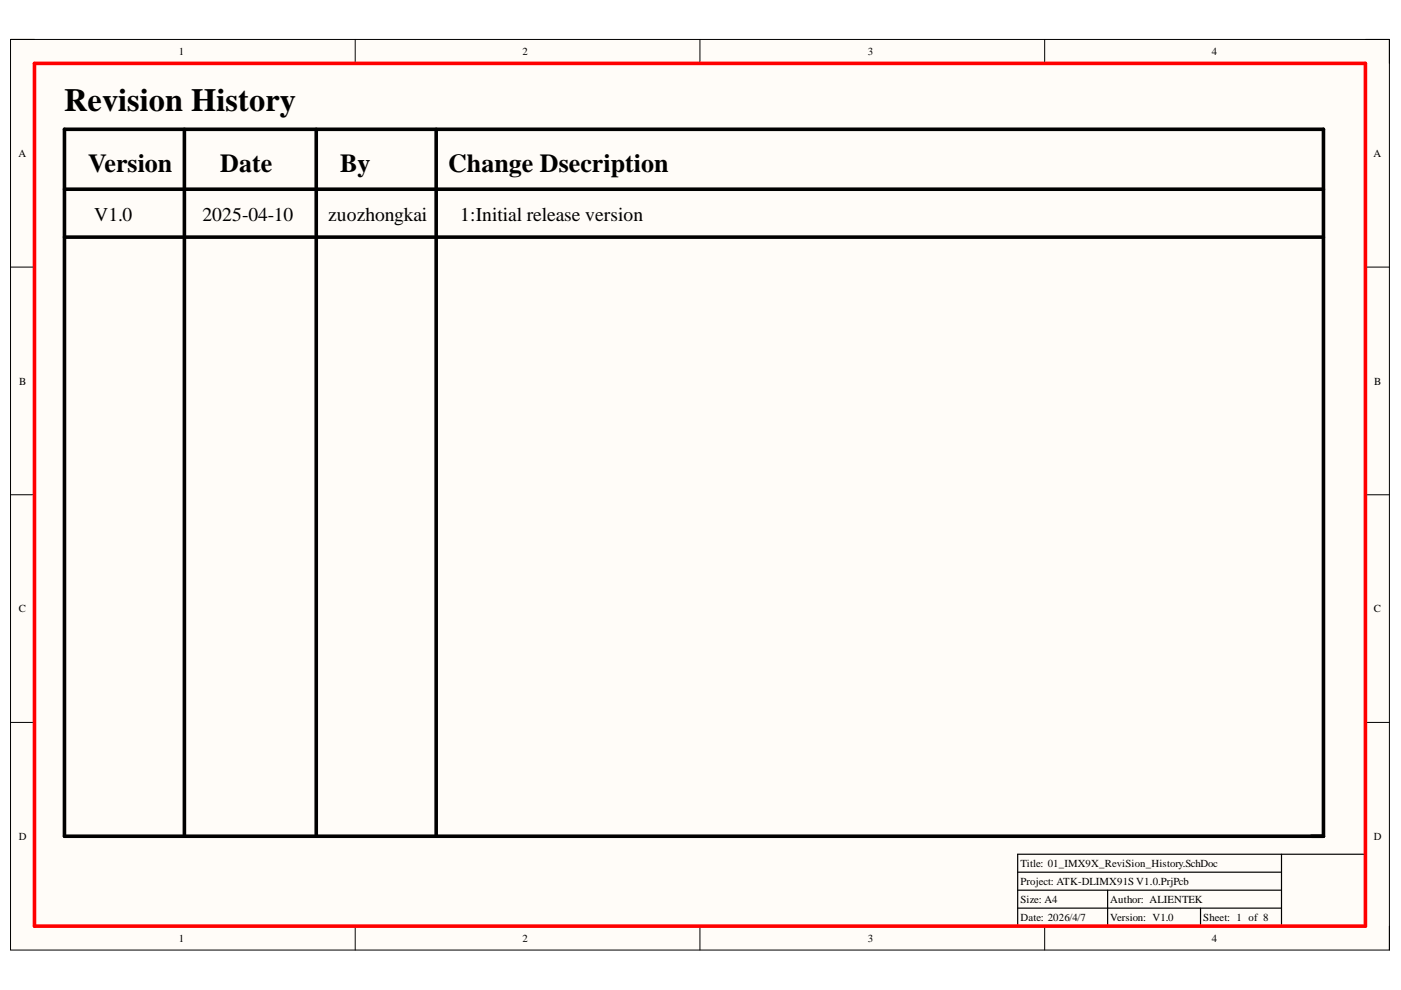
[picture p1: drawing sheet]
<svg xmlns="http://www.w3.org/2000/svg" width="297mm" height="210mm" viewBox="0 0 297 210" stroke-linecap="round" stroke-linejoin="round" font-family="sans-serif">
<defs><g id="words">
<text font-size="6.8" x="13.6" y="23.4">Revision History</text>
<g font-size="5.5">
<text x="18.7" y="36.4">Version</text>
<text x="46.7" y="36.4">Date</text>
<text x="72.1" y="36.4">By</text>
<text x="95" y="36.4">Change Dsecription</text>
</g>
<g font-size="4.1">
<text x="20" y="46.9">V1.0</text>
<text x="42.9" y="46.9">2025-04-10</text>
<text x="69.6" y="46.9">zuozhongkai</text>
<text x="97.6" y="46.9">1:Initial release version</text>
</g>
<g font-size="2.3">
<text x="37.9" y="11.7">1</text>
<text x="110.8" y="11.7">2</text>
<text x="184" y="11.7">3</text>
<text x="256.9" y="11.7">4</text>
<text x="3.9" y="33.3">A</text>
<text x="291.2" y="33.3">A</text>
<text x="4.1" y="81.5">B</text>
<text x="291.3" y="81.5">B</text>
<text x="4" y="129.8">C</text>
<text x="291.3" y="129.8">C</text>
<text x="4" y="178.1">D</text>
<text x="291.3" y="178.1">D</text>
<text x="216.4" y="183.8">Title: 01_IMX9X_ReviSion_History.SchDoc</text>
<text x="216.4" y="191.5">Size: A4</text>
<text x="216.4" y="187.7">Project: ATK-DLIMX91S V1.0.PrjPcb</text>
<text x="235.4" y="191.5">Author: ALIENTEK</text>
<text x="216.4" y="195.3">Date: 2026/4/7</text>
<text x="235.4" y="195.3">Version: V1.0</text>
<text x="255.1" y="195.3">Sheet: 1 of 8</text>
<text x="37.9" y="199.7">1</text>
<text x="110.8" y="199.7">2</text>
<text x="184" y="199.7">3</text>
<text x="256.9" y="199.7">4</text>
</g>
</g></defs>
<path d="M2.2 8.4h292.4v193h-292.4z" fill-rule="evenodd" fill="#fffcf8"/>
<path d="M2.2 8.4h292.4v193h-292.4z" fill="none" stroke="#000" stroke-width=".21"/>
<path d="M7.3 13.4h282.2v183h-282.2z" fill-rule="evenodd" fill="#fffcf8"/>
<g fill="none" stroke="#000" stroke-width=".21">
<path d="M2.2 8.4h5.1M7.3 13.4h282.2v183h-282.2zM75.3 8.4v5M148.4 8.4v5M221.5 8.4v5M289.5 8.4h5.1v5M2.2 56.6h5.1M289.5 56.6h5.1M2.2 104.9h5.1M289.5 104.9h5.1M2.2 153.2h5.1M289.5 153.2h5.1"/>
<path d="M75.3 196.4v5M148.4 196.4v5M221.5 196.4v5M294.6 196.4v5"/>
</g>
<path d="M215.8 181.1h73.7v15.3h-73.7zM215.8 188.7h55.9M215.8 192.5h55.9M215.8 184.9h55.9M234.8 188.7v7.7M254.5 192.5v3.9M271.7 181.1v15.3" fill="none" stroke="#000" stroke-width=".25"/>
<path d="M13.7 27.4h266.9v149.9h-266.9zM39.1 27.4v149.9M67.1 27.4v149.9M92.5 27.4v149.9M13.7 40.1h266.9M13.7 50.3h266.9" fill="none" stroke="#000" stroke-width=".76"/>
<path d="M7.3 13.4h282.2v183h-282.2z" fill="none" stroke="#f00" stroke-width=".76"/>
<use href="#words"/>
</svg>
